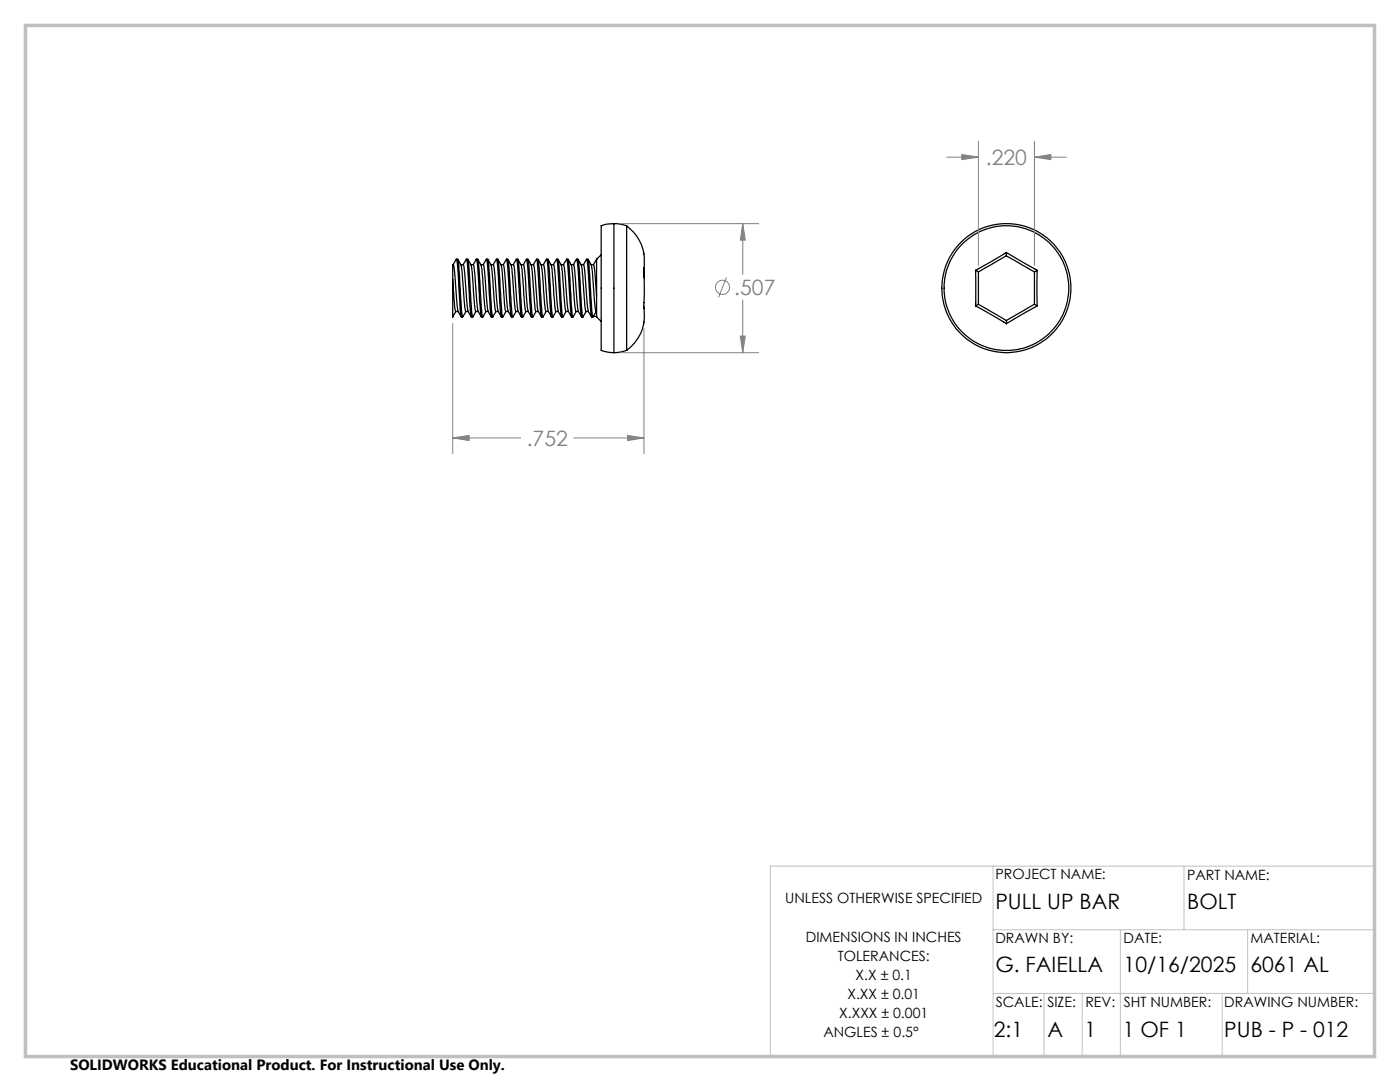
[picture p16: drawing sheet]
<svg xmlns="http://www.w3.org/2000/svg" width="279mm" height="216mm" viewBox="0 0 279 216" stroke-linecap="round" stroke-linejoin="round" font-family="sans-serif">
<defs><g id="words">
<g font-size="4.2" fill="#808080">
<text x="196.8" y="32.9">.220</text>
<text x="146.5" y="58.9">.507</text>
<text x="105.1" y="89">.752</text>
</g>
<g font-size="4.2">
<text x="198.7" y="181.5">PULL UP BAR</text>
<text x="236.9" y="181.5">BOLT</text>
<text x="198.7" y="194">G. FAIELLA</text>
<text x="224.2" y="194">10/16/2025</text>
<text x="249.6" y="194">6061 AL</text>
<text x="198.3" y="207">2:1</text>
<text x="209.1" y="207">A</text>
<text x="216.4" y="207">1</text>
<text x="224.1" y="207">1 OF 1</text>
<text x="244.3" y="207">PUB - P - 012</text>
</g>
<text font-size="3" x="14" y="213.5">SOLIDWORKS Educational Product. For Instructional Use Only.</text>
<g font-size="2.8">
<text x="198.7" y="175.4">PROJECT NAME:</text>
<text x="236.9" y="175.6">PART NAME:</text>
<text x="156.7" y="180.2">UNLESS OTHERWISE SPECIFIED</text>
<text x="160.8" y="187.9">DIMENSIONS IN INCHES</text>
<text x="167.2" y="191.7">TOLERANCES:</text>
<text x="198.7" y="188.2">DRAWN BY:</text>
<text x="224.2" y="188.2">DATE:</text>
<text x="249.6" y="188.2">MATERIAL:</text>
<text x="170.8" y="195.5">X.X ± 0.1</text>
<text x="167.5" y="203.2">X.XXX ± 0.001</text>
<text x="169.1" y="199.3">X.XX ± 0.01</text>
<text x="198.7" y="200.9">SCALE:</text>
<text x="209" y="200.9">SIZE:</text>
<text x="216.6" y="200.9">REV:</text>
<text x="224.3" y="200.9">SHT NUMBER:</text>
<text x="244.3" y="200.9">DRAWING NUMBER:</text>
<text x="164.3" y="207">ANGLES ± 0.5°</text>
</g>
</g></defs>
<g fill="none" stroke="#000" stroke-width=".25">
<path d="M90.3 55.7v7.6l.7-1.1M90.3 55.7l.5 6.2 .1 .3h.5M90.5 52.8l.6-1.1 .3 2 .5 8.7 .1 .8 .3 .1M90.5 52.8l.2 1.6 .5 6.1a4.4 4.4 0 0 0 .8 2.7M90.5 52.8h-.2v2.9M91.1 51.7h.2M91.3 51.8l.2 .7 .6 9.5 .2 1.3 .7-1.1M91.4 51.8a5.1 5.1 0 0 1 .9 3.4l.6 6.7 .1 .3h.5M92 52.8h.5M92.4 52.8l.7-1.1 .3 2.1 .5 8.9 .2 .6h.2M92.5 52.8l.2 1.4 .5 6.5a4 4 0 0 0 .9 2.5M93.1 51.7l.3 .2 .2 1 .4 7.2 .3 3.2 .7-1.1"/>
<path d="M93.4 51.8a5.1 5.1 0 0 1 .9 3.4l.4 5.5 .3 1.5M94 52.8h.5l.1 .4 .6 7.2a4.3 4.3 0 0 0 .9 2.8M94.4 52.8l.7-1.1 .2 1.5 .7 9.6 .1 .4 .2 .1M95.1 51.7h.2M95.3 51.8l.3 2.2 .5 7.5 .2 1.8 .7-1.1M95.4 51.8a5.4 5.4 0 0 1 .9 3.4l.5 6.4 .1 .6h.5M96 52.8h.4M96.4 52.8l.3 1.3 .5 6.5a4.2 4.2 0 0 0 .8 2.6M96.4 52.8l.7-1.1 .3 2.1 .5 8.2 .1 1.2 .3 .1M97.1 51.7l.3 .1 .1 .7 .8 10.7 .7-1M97.4 51.8a5.1 5.1 0 0 1 .9 3.4l.5 6.7 .2 .3h.4M98 52.8h.5"/>
<path d="M98.4 52.8l.7-1.1 .2 1.8 .6 8.6 .1 1.1 .3 .1M98.5 52.8l.2 1.5 .5 6.1a4.5 4.5 0 0 0 .8 2.8M99.1 51.7l.3 .1 .2 1.1 .4 7.2 .3 3.2 .7-1.1M99.4 51.8a5.1 5.1 0 0 1 .9 3.4l.4 5.5 .3 1.5M100 52.8h.5l.1 .6 .6 7.1a4.2 4.2 0 0 0 .9 2.7M101.1 51.8l-.7 1M101.1 51.8l.2 1.5 .6 9.3 .2 .6 .2 .1M101.1 51.7h.2M101.3 51.8l.3 1.6 .4 7.5 .3 2.4 .7-1.1M101.4 51.8a5.4 5.4 0 0 1 .9 3.4l.4 5.5 .3 1.5M102 52.8h.4M102.4 52.8a19.7 19.7 0 0 1 .6 5.1l.2 2.8a3.9 3.9 0 0 0 .8 2.5"/>
<path d="M102.4 52.8l.7-1.1 .3 2.2 .5 8.5 .1 .8 .3 .1M103.1 51.7l.3 .1 .1 .7 .8 10.7 .7-1M103.4 51.8a5.1 5.1 0 0 1 .9 3.4l.3 4.9 .4 2.1M104 52.8h.5M104.5 52.8a47.2 47.2 0 0 1 .7 7.7 4.3 4.3 0 0 0 .8 2.7M105.1 51.8l-.6 1M105.1 51.8l.2 1.8 .6 8.8 .1 .8 .3 .1M105.1 51.7l.3 .1 .2 1.1 .4 7.2 .3 3.2 .7-1.1M105.4 51.8a5.1 5.1 0 0 1 .9 3.4l.5 6.4 .2 .6M106 52.8h.5l.1 .5 .6 7.3a3.6 3.6 0 0 0 .9 2.6M106.4 52.8l.7-1.1 .5 6.2a21.5 21.5 0 0 0 .5 5.4h.2M107.1 51.7h.3"/>
<path d="M107.4 51.8l.2 1.6 .4 7.5 .3 2.4 .7-1.1M107.4 51.8a6.4 6.4 0 0 1 .9 3.9l.4 5 .3 1.5M108 52.8h.4M108.4 52.8l.3 1.5 .5 6.1a4.7 4.7 0 0 0 .8 2.8M109 51.8l-.6 1M109 51.8l.2 .1 .2 1.7 .6 9.2 .1 .5h.2M109.1 51.7l.3 .1 .1 .3 .6 9.9 .2 1.3 .7-1.1M109.4 51.8a5.1 5.1 0 0 1 .9 3.4l.4 6 .2 1M110 52.8h.5M110.5 52.8l.2 1.6 .5 6.1a4.2 4.2 0 0 0 .8 2.7M110.5 52.8l.6-1.1 .2 1.7 .6 9.2 .1 .6 .3 .1M111.1 51.7h.2"/>
<path d="M111.3 51.8l.2 .7 .5 7.6 .3 3.2 .7-1.1M111.4 51.8a5.1 5.1 0 0 1 .9 3.4l.3 4.9 .4 2.1M112 52.8h.5l.1 .5 .6 7a4.7 4.7 0 0 0 .9 2.9M113.1 51.8l-.7 1M113.1 51.7l.3 .2 .2 1 .4 8 .3 2.4 .7-1.1M113.1 51.8l.2 1.6 .6 8.9 .2 .9 .2 .1M113.4 51.8a5.1 5.1 0 0 1 .9 3.4l.4 5.5 .3 1.5M114 52.8h.4M114.4 52.8l.3 1.6 .5 6.1a4.3 4.3 0 0 0 .9 2.7M115 51.8l-.6 1M115 51.8l.2 .2 .2 1.5 .6 9.3v.4l.3 .1M115.1 51.7l.3 .1 .1 .3 .6 9.4 .2 1.8 .7-1.1"/>
<path d="M115.4 51.8a5.4 5.4 0 0 1 .9 3.4l.5 6.7 .1 .3h.5M116 52.8h.5M116.5 52.8l.2 1.4 .5 6.4a4 4 0 0 0 .8 2.6M116.5 52.8l.6-1.1 .2 1.7 .6 8.8 .2 1.1h.2M117.1 51.7h.2M117.3 51.8l.2 .7 .6 9.5 .2 1.3 .7-1.1M117.4 51.8a5.1 5.1 0 0 1 .9 3.4l.4 6 .2 .7 .2 .3M118 52.8h.5M118.5 52.8l.2 1.5 .4 4.8M119.1 51.8l-.7 1M119.1 51.7v11.6v-.2h-.7M119.1 51.7v.1"/>
<path d="M120 50.8l-.9 .9M122.5 44.6l-1.5 .1-1 .3v24.9l1.4 .4 1.1 .1M122.5 44.6l1.1 .1 1.5 .3M122.5 44.6v25.8M125.1 45a8.8 8.8 0 0 1 3.3 5.4M125.1 45v24.9M128.5 50.4v3.2M128.5 53.9l.1 3.3-.1 7.4M128.5 53.9l.1 1.5M128.5 53.8v.1M128.5 53.6v.3M128.5 53.6v.2"/>
<path d="M128.6 53.4l-.1 .2M194.7 53.9v7.1M194.7 53.9l.6 .4M195.3 54.3v6.4M200.8 50.4v.6M200.8 50.4l6.2 3.5M200.8 51l5.6 3.3M200.8 51l-5.5 3.3M200.8 50.4l-6.1 3.5M206.4 54.3v6.4M207 53.9l-.6 .4M207 53.9v7.1"/>
<path d="M95 62.2h.4M101 62.2h.5M103 62.2h.4M105 62.2h.4M107 62.2h.5M109 62.2h.4M110.9 62.2h.5M113 62.2h.5M115 62.2h.4M119.1 63.3l.9 .8M125.1 69.9l-1.2 .3-1.4 .2M128.4 64.6a8 8 0 0 1-3.3 5.3"/>
<path d="M128.5 61.3l.1 .3M194.7 61l6.1 3.6M195.3 60.7l5.5 3.3M195.3 60.7l-.6 .3M200.8 64v.6M206.4 60.7l.6 .3M206.4 60.7l-5.6 3.3M207 61l-6.2 3.6"/>
<circle cx="200.8" cy="57.5" r="12.9"/>
<circle cx="200.9" cy="57.5" r="12.4"/>
</g>
<g fill="none" stroke="#808080" stroke-width=".2">
<path d="M188.9 31.4h6.4M191.9 30.8l3.4 .6-3.4 .5zM195.3 28.2v24.8M206.4 31.4l3.3-.6v1.1zM206.4 28.2v24.8M206.4 31.4h6.4M123.8 44.6h27.6M145 55.3l-1.6 4M148.2 44.6l.5 3.3h-1zM148.2 44.6v10.2M148.2 59.9v10.5M90.3 64.5v26.1"/>
<path d="M123.8 70.4h27.6M128.5 65.5v25.1M147.7 67.1h1l-.5 3.3zM90.3 87.4l3.3-.5v1zM90.3 87.4h13.6M114.5 87.4h14M125.2 86.9l3.3 .5-3.3 .5z"/>
<circle cx="144.2" cy="57.3" r="1.41"/>
</g>
<path d="M198.2 172.8v38.1M236.3 172.8v12.7M274.4 172.8h-120.7v38.1M198.2 185.5h76.2M198.2 198.2h76.2M208.4 198.2v12.7M216 198.2v12.7M223.6 185.5v25.4M243.9 198.2v12.7M249 185.5v12.7" fill="none" stroke="#c0c0c0" stroke-width=".2"/>
<path d="M5.1 5.1h269.2v205.7h-269.2z" fill="none" stroke="#c0c0c0" stroke-width=".7"/>
<path d="M148.2 44.6l.5 3.3h-1zM147.7 67.1h1l-.5 3.3zM125.2 86.9l3.3 .5-3.3 .5zM90.3 87.4l3.3-.5v1zM206.4 31.4l3.3-.6v1.1zM191.9 30.8l3.4 .6-3.4 .5z" fill="#808080"/>
<use href="#words"/>
</svg>
